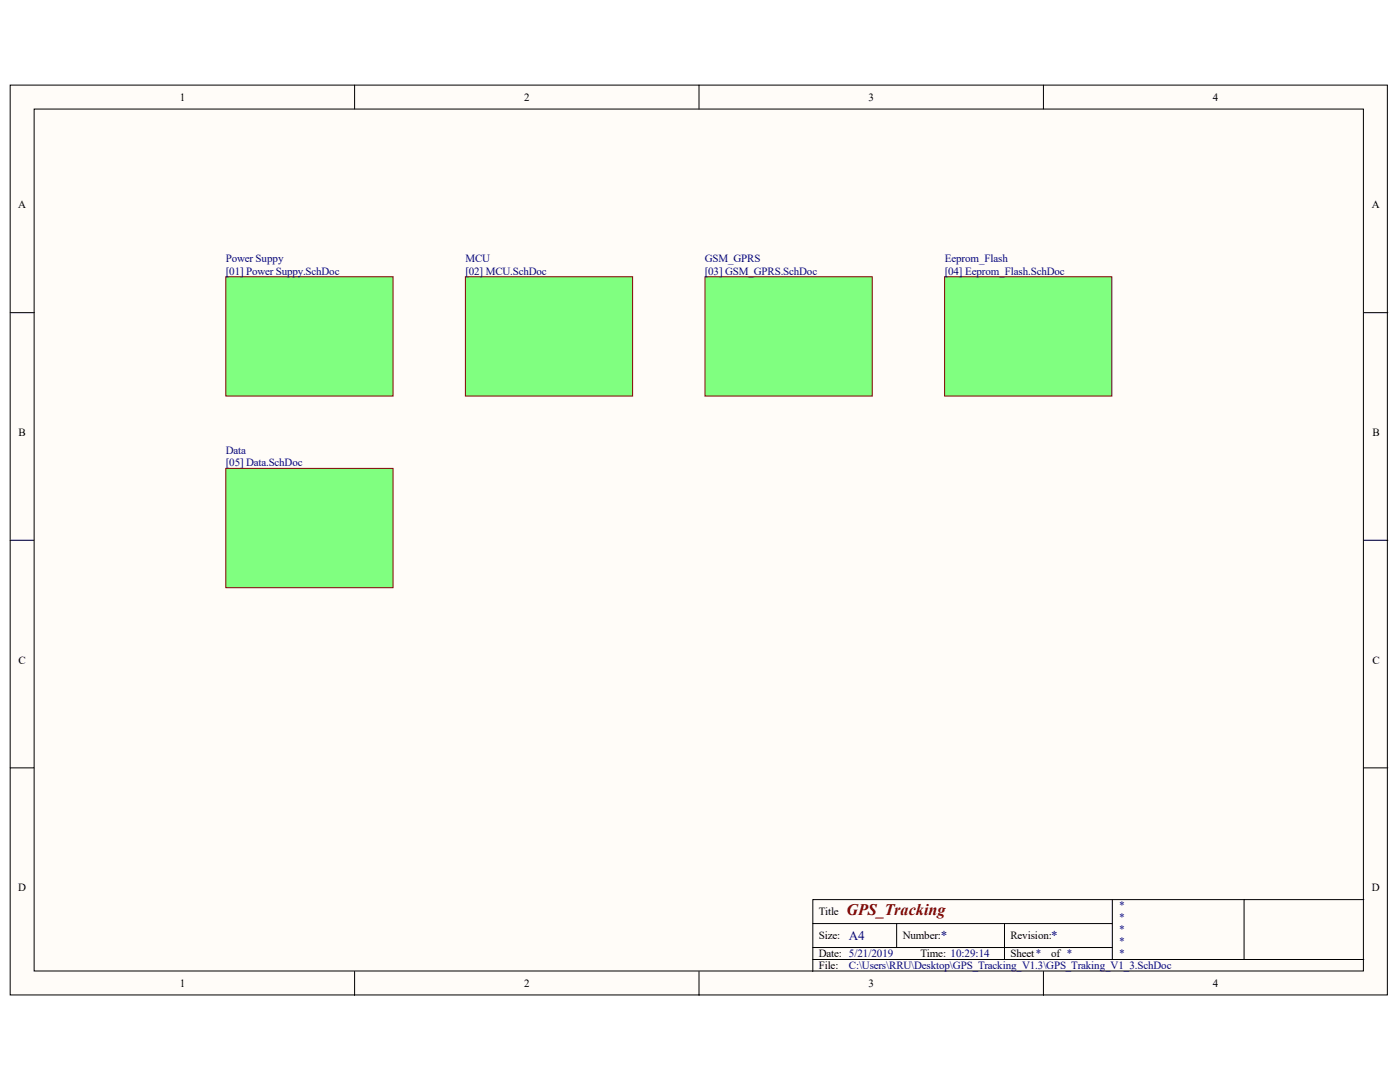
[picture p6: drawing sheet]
<svg xmlns="http://www.w3.org/2000/svg" width="279mm" height="216mm" viewBox="0 0 279 216" stroke-linecap="round" stroke-linejoin="round" font-family="sans-serif">
<defs><g id="words">
<text font-size="3.2" fill="#800000" x="168.9" y="182.6">GPS_Tracking</text>
<g font-size="2.6" fill="#000080">
<text x="169.4" y="187.5">A4</text>
<text x="187.8" y="187.5">*</text>
<text x="209.8" y="187.5">*</text>
</g>
<g font-size="2.2">
<text x="35.9" y="20.1">1</text>
<text x="104.6" y="20.1">2</text>
<text x="173.3" y="20.1">3</text>
<text x="242.1" y="20.1">4</text>
<text x="3.6" y="41.6">A</text>
<text x="273.8" y="41.6">A</text>
<text x="3.7" y="87">B</text>
<text x="273.9" y="87">B</text>
<text x="3.7" y="132.4">C</text>
<text x="273.9" y="132.4">C</text>
<text x="3.6" y="177.8">D</text>
<text x="273.8" y="177.8">D</text>
<text x="163.4" y="182.6">Title</text>
<text x="163.4" y="187.4">Size:</text>
<text x="163.4" y="191">Date: 5/21/2019</text>
<text x="180.2" y="187.4">Number:</text>
<text x="183.7" y="191">Time: 10:29:14</text>
<text x="201.6" y="187.4">Revision:</text>
<text x="201.6" y="191">Sheet*</text>
<text x="209.8" y="191">of *</text>
<text x="35.9" y="196.9">1</text>
<text x="104.6" y="196.9">2</text>
<text x="163.4" y="193.4">File:</text>
<text x="173.3" y="196.9">3</text>
<text x="242.1" y="196.9">4</text>
</g>
<g font-size="2.2" fill="#000080">
<text x="45.1" y="52.3">Power Suppy</text>
<text x="92.9" y="52.3">MCU</text>
<text x="140.7" y="52.3">GSM_GPRS</text>
<text x="188.5" y="52.3">Eeprom_Flash</text>
<text x="45.1" y="54.8">[01] Power Suppy.SchDoc</text>
<text x="92.9" y="54.8">[02] MCU.SchDoc</text>
<text x="140.7" y="54.8">[03] GSM_GPRS.SchDoc</text>
<text x="188.5" y="54.8">[04] Eeprom_Flash.SchDoc</text>
<text x="45.1" y="90.6">Data</text>
<text x="45.1" y="93">[05] Data.SchDoc</text>
<text x="223.2" y="181.5">*</text>
<text x="223.2" y="183.8">*</text>
<text x="223.2" y="186.2">*</text>
<text x="223.2" y="188.6">*</text>
<text x="223.2" y="191">*</text>
<text x="169.4" y="193.4">C:\Users\RRU\Desktop\GPS_Tracking_V1.3\GPS_Traking_V1_3.SchDoc</text>
</g>
</g></defs>
<g fill="#fffcf8" stroke="#000" stroke-width=".2">
<path d="M2 17h274.9v181.5h-274.9z"/>
<path d="M6.8 21.8h265.3v172h-265.3z"/>
</g>
<g fill="none" stroke="#000" stroke-width=".2">
<path d="M70.8 17v4.8M139.5 17v4.8M208.2 17v4.8M2 62.4h4.8M272.2 62.4h4.8M2 107.8h4.8M272.2 107.8h4.8M2 153.2h4.8M272.2 153.2h4.8M222 179.5v12M248.3 179.5h-86.1v14.3M272.2 179.5h-23.9v12"/>
<path d="M70.8 193.8v4.8M139.5 193.8v4.8M162.2 184.3h59.8M162.2 191.5h110M162.2 189.1h59.8M179 184.3v4.8M200.5 184.3v7.2M208.2 193.8v4.8"/>
</g>
<g fill="#80ff80" stroke="#800000" stroke-width=".2">
<path d="M45.1 55.2h33.3v23.8h-33.3z"/>
<path d="M92.9 55.2h33.4v23.8h-33.4z"/>
<path d="M140.7 55.2h33.4v23.8h-33.4z"/>
<path d="M188.5 55.2h33.4v23.8h-33.4z"/>
<path d="M45.1 93.5h33.3v23.8h-33.3z"/>
</g>
<use href="#words"/>
</svg>
